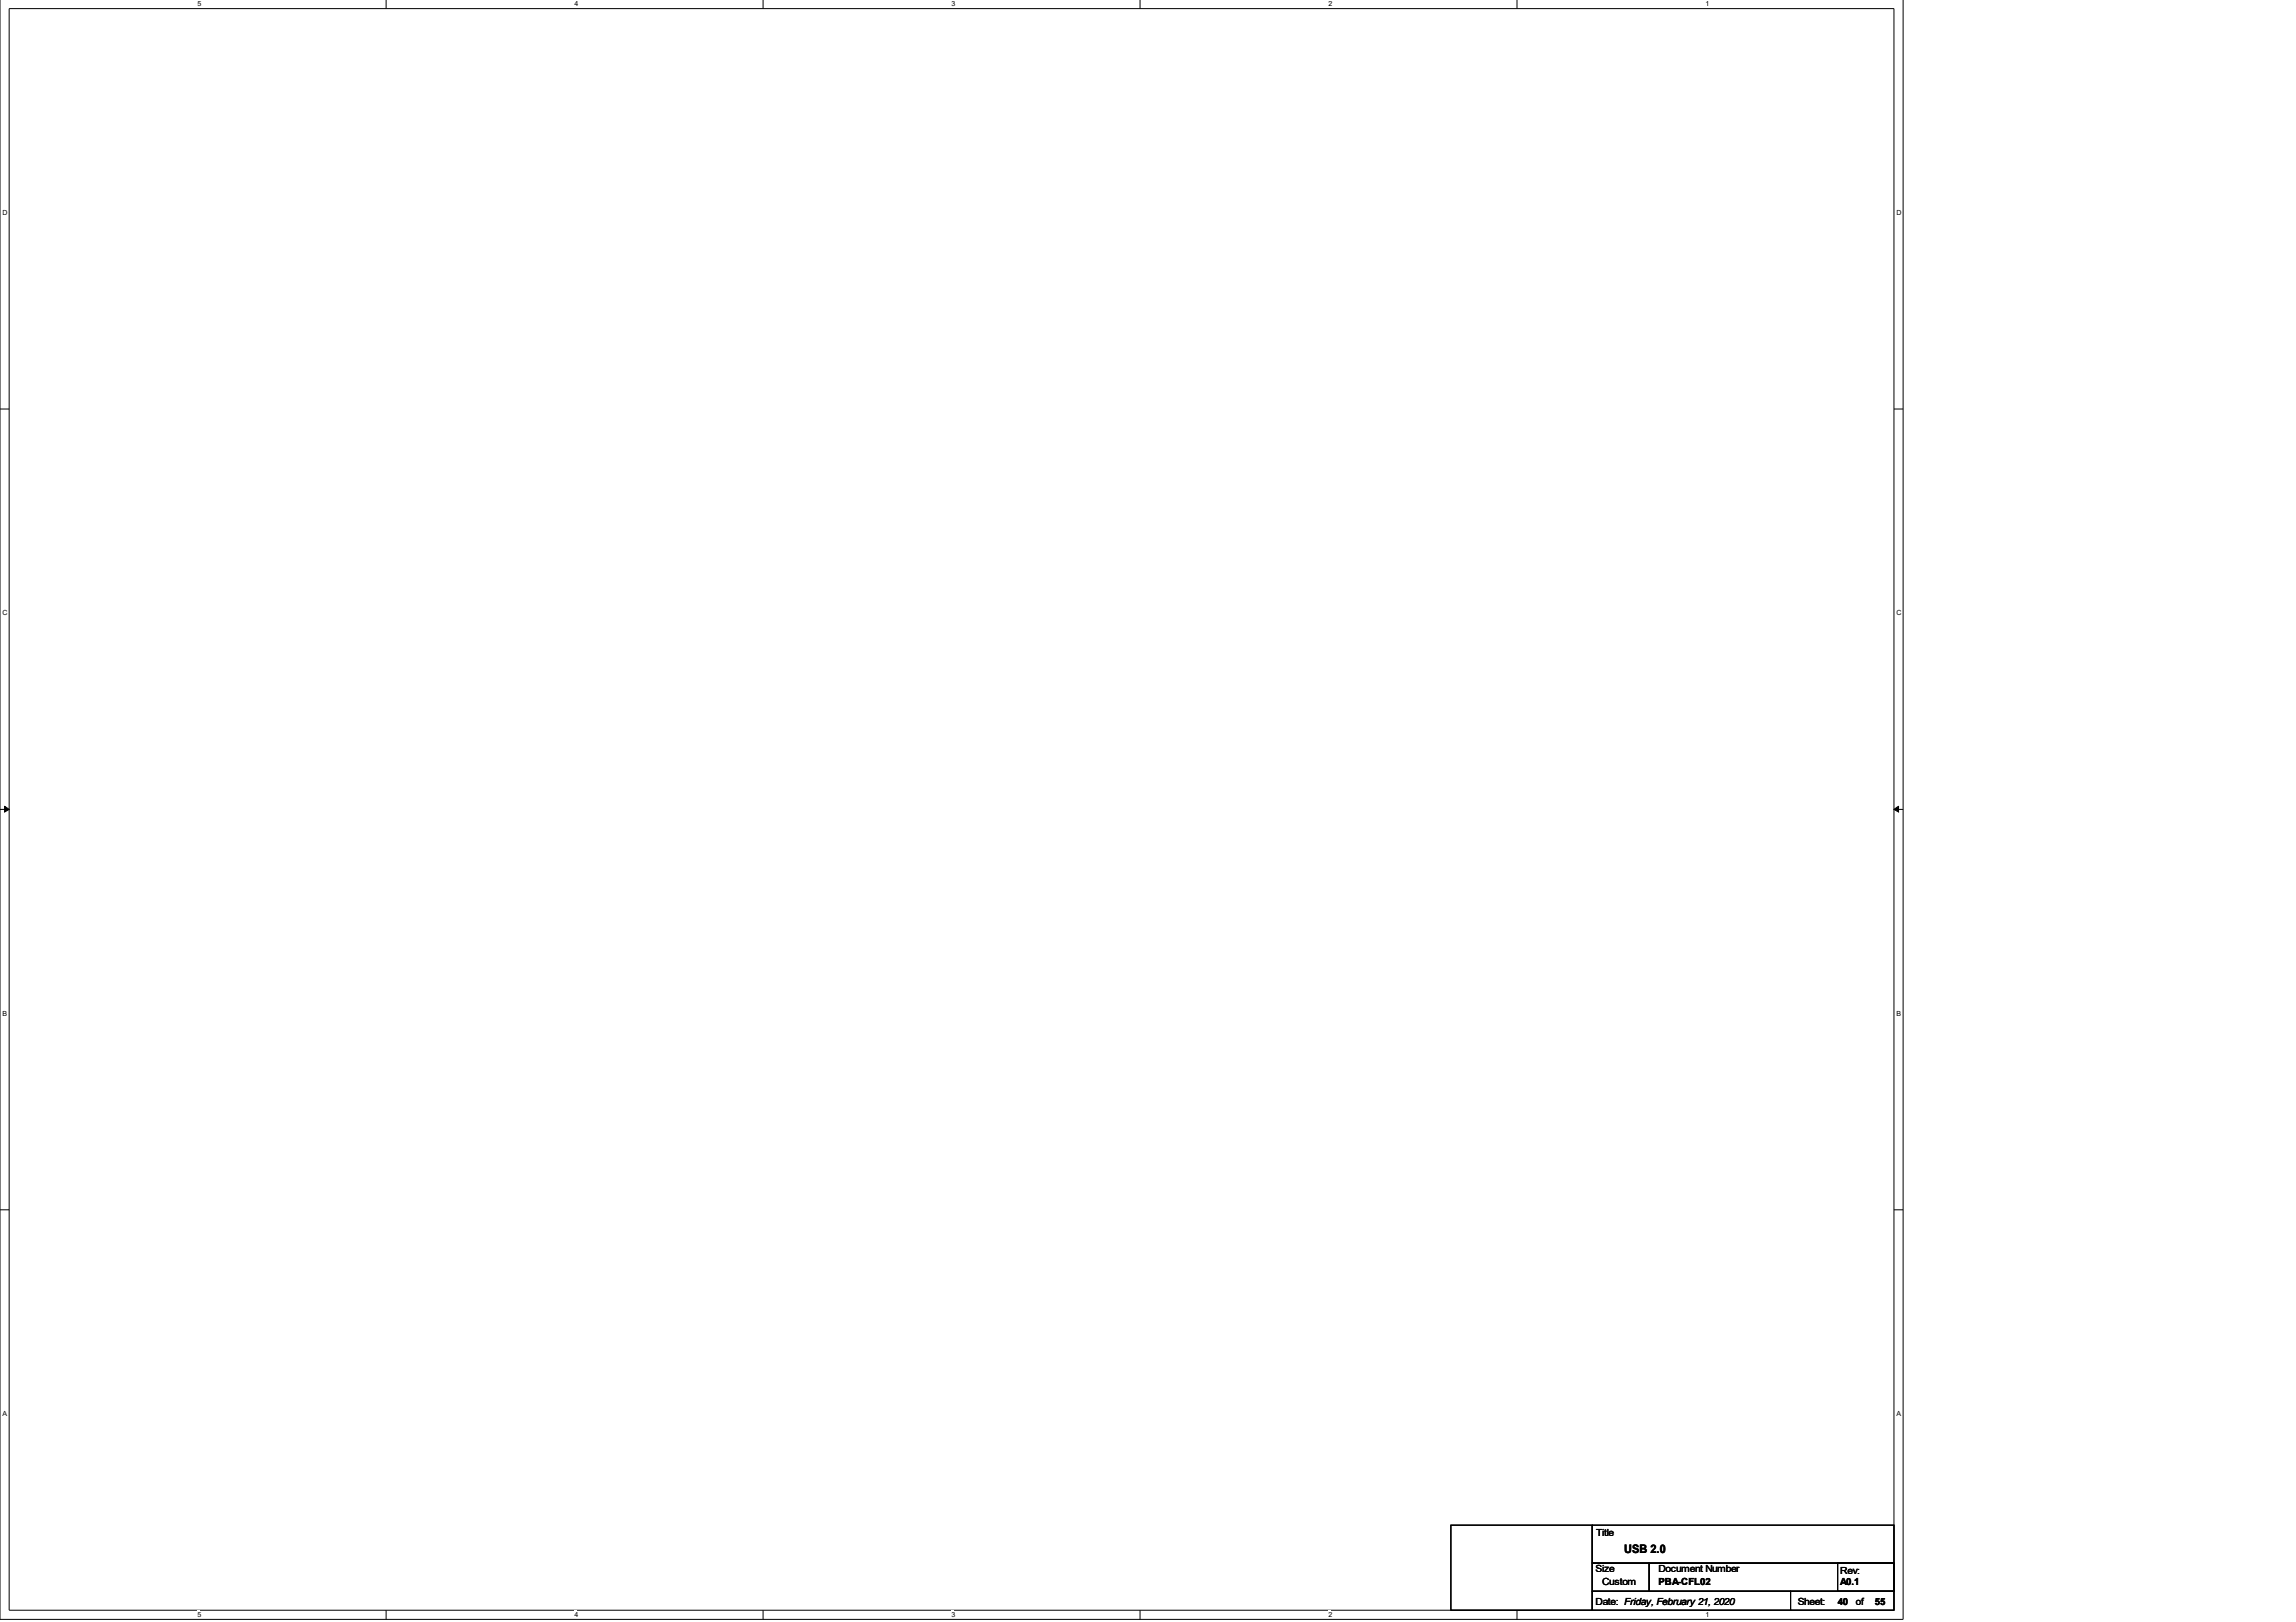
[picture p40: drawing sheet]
<svg xmlns="http://www.w3.org/2000/svg" width="297mm" height="210mm" viewBox="0 0 297 210" stroke-linecap="round" stroke-linejoin="round" font-family="sans-serif">
<defs><g id="words">
<text font-size="1.5" x="210.1" y="200.9">USB 2.0</text>
<g font-size="1.3">
<text x="206.4" y="203.5">Size</text>
<text x="206.5" y="198.8">Title</text>
<text x="214.5" y="203.5">Document Number</text>
<text x="238.1" y="203.7">Rev:</text>
<text x="206.4" y="207.7">Date: Friday, February 21, 2020</text>
<text x="207.3" y="205.1">Custom</text>
<text x="214.5" y="205.1">PBA-CFL02</text>
<text x="232.6" y="207.7">Sheet:</text>
<text x="237.7" y="207.7">40</text>
<text x="238.1" y="205.2">A0.1</text>
<text x="240.1" y="207.7">of</text>
<text x="242.6" y="207.7">55</text>
</g>
<g font-size=".9">
<text x="25.6" y=".8">5</text>
<text x="74.3" y=".8">4</text>
<text x="123.1" y=".8">3</text>
<text x="171.9" y=".8">2</text>
<text x="220.6" y=".8">1</text>
<text x=".3" y="27.8">D</text>
<text x="245.4" y="27.8">D</text>
<text x=".3" y="79.6">C</text>
<text x="245.4" y="79.6">C</text>
<text x=".3" y="131.4">B</text>
<text x="245.4" y="131.4">B</text>
<text x=".3" y="183.2">A</text>
<text x="245.4" y="183.2">A</text>
<text x="25.6" y="209.2">5</text>
<text x="74.3" y="209.2">4</text>
<text x="123.1" y="209.2">3</text>
<text x="171.9" y="209.2">2</text>
<text x="220.6" y="209.2">1</text>
</g>
</g></defs>
<path d="M0 -.1v209.7h246.2v-209.7M1.2 1.1h243.8v207.3h-243.8z" fill="none" stroke="#000" stroke-width=".13"/>
<g fill="#fff">
<path d="M25.6 0h.3v.9h-.3z"/>
<path d="M25.6 208.5h.3v.9h-.3z"/>
</g>
<path d="M50 -.1v1.2M50 208.4v1.2" fill="none" stroke="#000" stroke-width=".13"/>
<g fill="#fff">
<path d="M74.3 0h.4v.9h-.4z"/>
<path d="M74.3 208.5h.4v.9h-.4z"/>
</g>
<path d="M98.7 -.1v1.2M98.7 208.4v1.2" fill="none" stroke="#000" stroke-width=".13"/>
<g fill="#fff">
<path d="M123.1 0h.3v.9h-.3z"/>
<path d="M123.1 208.5h.3v.9h-.3z"/>
</g>
<path d="M147.5 -.1v1.2M147.5 208.4v1.2" fill="none" stroke="#000" stroke-width=".13"/>
<g fill="#fff">
<path d="M171.9 0h.3v.9h-.3z"/>
<path d="M171.9 208.5h.3v.9h-.3z"/>
</g>
<path d="M196.3 -.1v1.2M196.3 208.4v1.2" fill="none" stroke="#000" stroke-width=".13"/>
<g fill="#fff">
<path d="M220.6 0h.4v.9h-.4z"/>
<path d="M220.6 208.5h.4v.9h-.4z"/>
<path d="M.3 27h.5v1h-.5z"/>
<path d="M245.4 27h.5v1h-.5z"/>
<path d="M.3 78.8h.5v1h-.5z"/>
<path d="M245.4 78.8h.5v1h-.5z"/>
</g>
<path d="M0 52.9h1.2M245 52.9h1.2" fill="none" stroke="#000" stroke-width=".13"/>
<g fill="#fff">
<path d="M.3 130.7h.5v.9h-.5z"/>
<path d="M245.4 130.7h.4v.9h-.4z"/>
</g>
<path d="M0 104.7h1.2M245 104.7h1.2" fill="none" stroke="#000" stroke-width=".13"/>
<path d="M.6 104.3l.6 .4-.6 .4zM245 104.7l.6-.4v.8z" fill="#000" stroke="#000" stroke-width=".13"/>
<g fill="#fff">
<path d="M.3 182.5h.5v.9h-.5z"/>
<path d="M245.4 182.5h.5v.9h-.5z"/>
</g>
<path d="M0 156.6h1.2M245 156.6h1.2M187.7 197.4h18.3v11h-18.3zM206 197.4h39v4.9h-39zM206 202.3h7.4v3.6h-7.4zM206 205.9h25.6v2.5h-25.6zM213.4 202.3h31.6v3.6h-31.6zM231.6 205.9h13.4v2.5h-13.4zM237.7 202.3h7.3v3.6h-7.3z" fill="none" stroke="#000" stroke-width=".13"/>
<use href="#words"/>
</svg>
